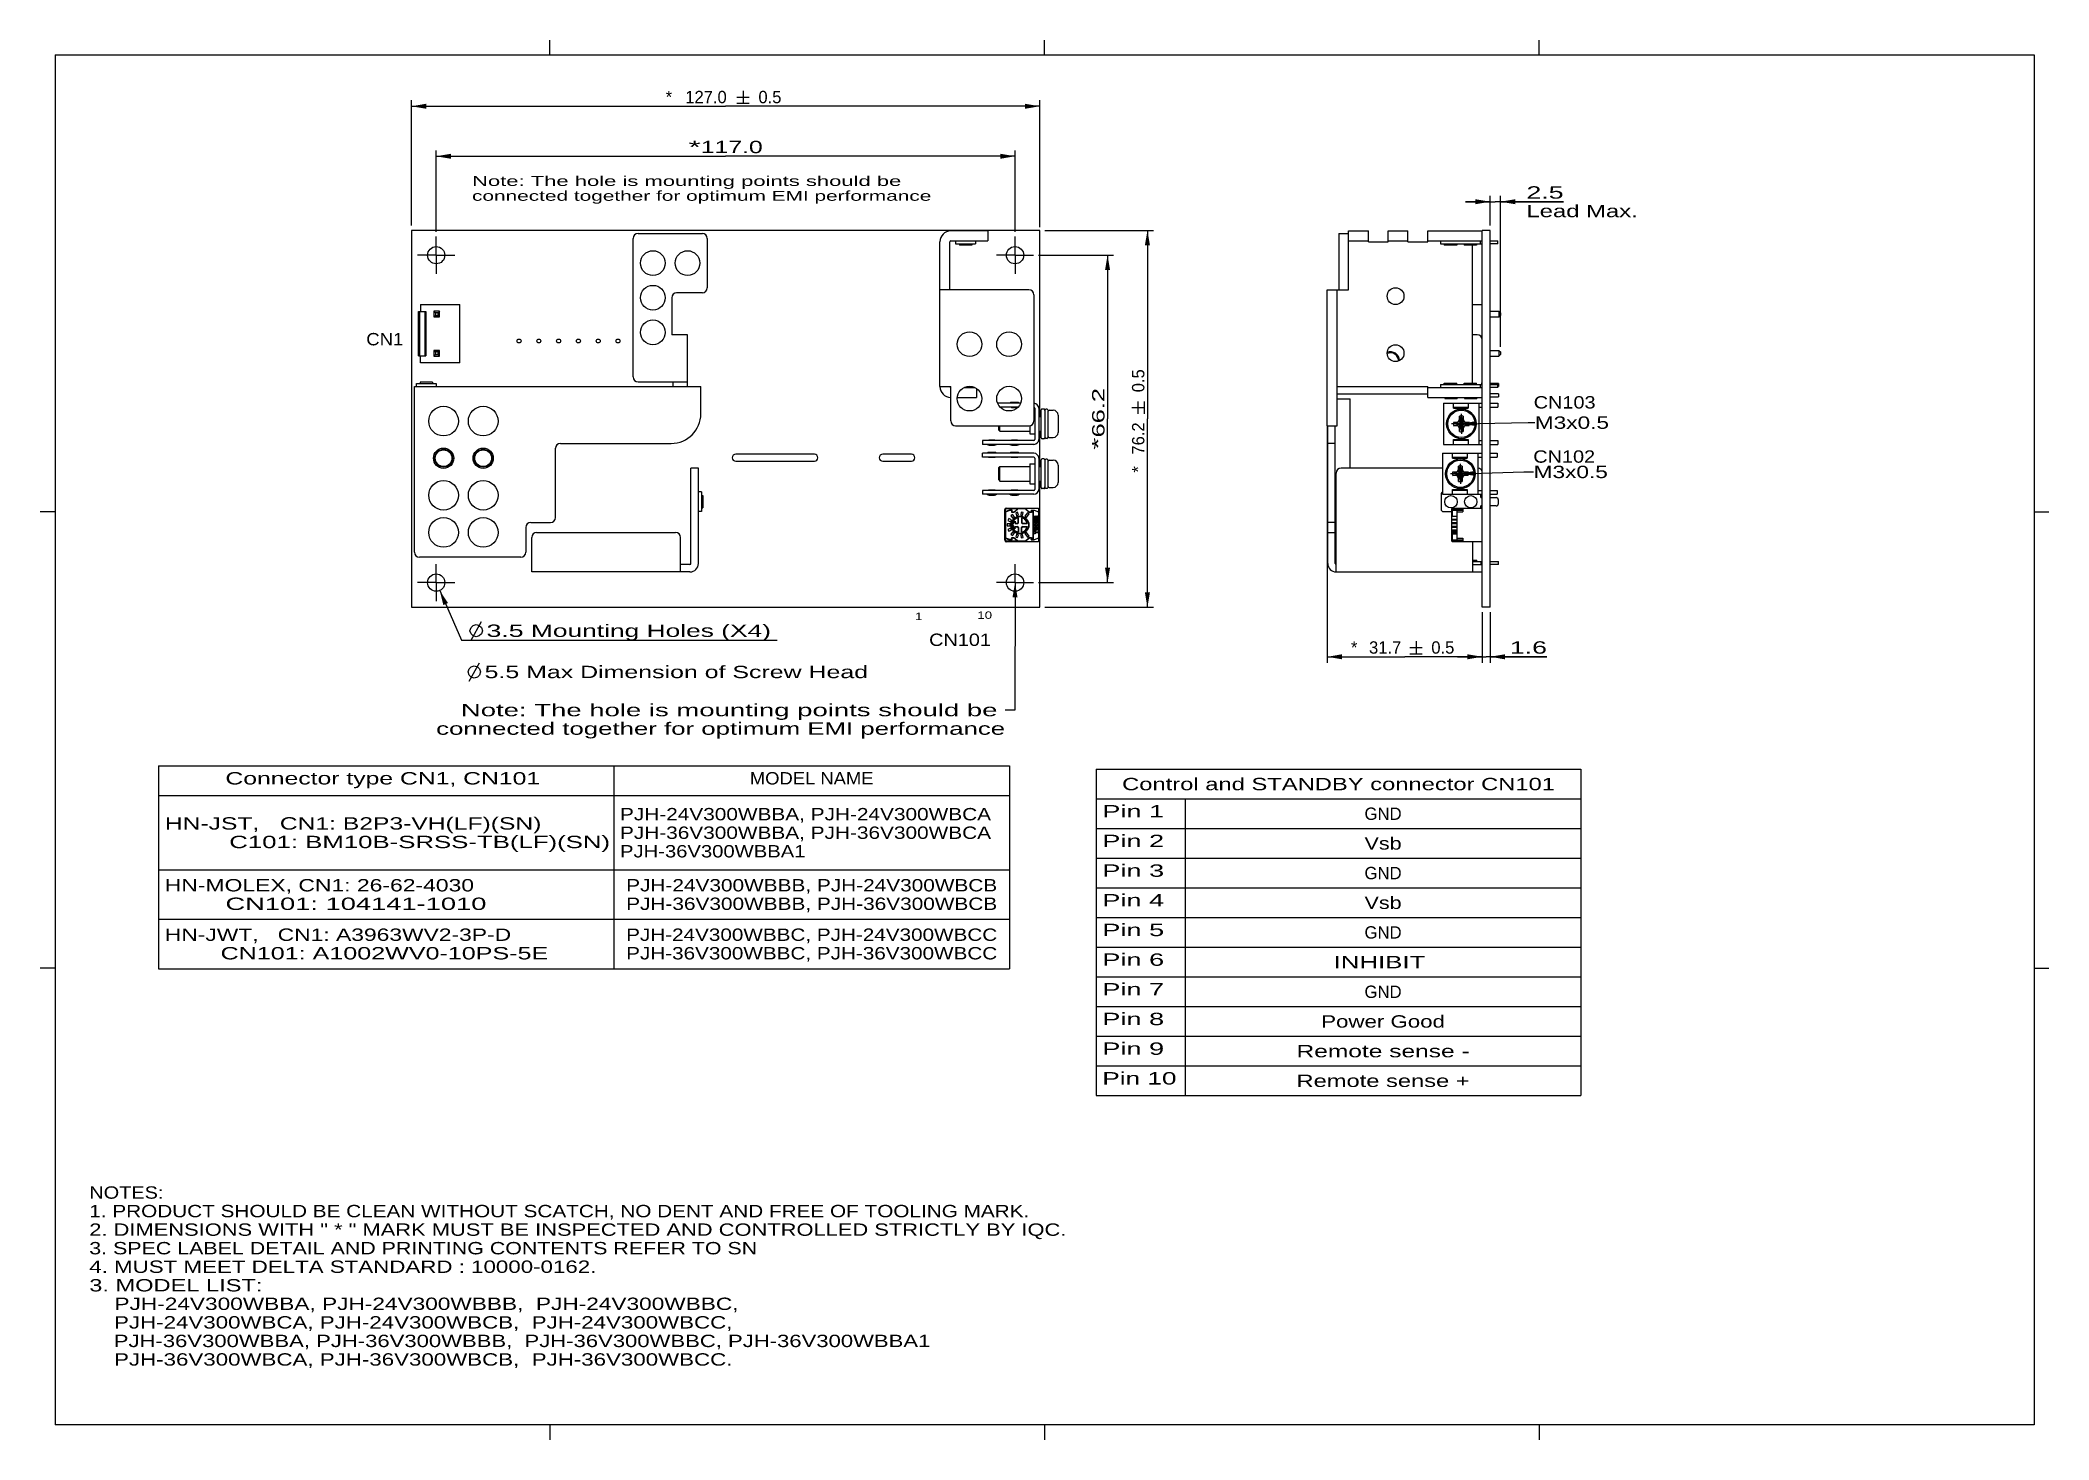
# Model space of a CAD drawing. Header units: millimetres. Extents: x 6 to 412, y 7 to 290.
import ezdxf
from ezdxf.enums import TextEntityAlignment as Align

# ---------------------------------------------------------------- set-up
doc = ezdxf.new("R2010")
doc.units = ezdxf.units.MM
doc.header["$LTSCALE"] = 23.1
doc.linetypes.add('CENTER', pattern=[0.6, 0.375, -0.075, 0.075, -0.075])
doc.layers.get('0').update_dxf_attribs({"linetype": 'CONTINUOUS'})
doc.layers.add('02___PRT_ALL_AXES', color=7, linetype='CONTINUOUS')
doc.layers.add('DEFAULT_1', color=7, linetype='CENTER')
doc.dimstyles.new('DIMSTYLE_1', dxfattribs={"dimtxt": 2.5, "dimasz": 3, "dimexe": 0.18, "dimexo": 0.0625, "dimgap": 0.09, "dimtad": 1, "dimdec": 1, "dimzin": 0, "dimdsep": 46, "dimtxsty": 'STANDARD', "dimblk": '_FILLED', "dimblk1": '_FILLED', "dimblk2": '_FILLED', "dimcen": 0.09, "dimadec": 0, "dimazin": 0, "dimtp": 0.1, "dimtm": 0.1, "dimtfac": 1, "dimtdec": 1, "dimtofl": 0, "dimtmove": 0, "dimatfit": 3, "dimldrblk": '_FILLED', "dimfxl": 1, "dimtolj": 1, "dimtzin": 0, "dimarcsym": 0})
doc.dimstyles.new('DIMSTYLE_2', dxfattribs={"dimtxt": 2.5, "dimasz": 3, "dimexe": 0.18, "dimexo": 0.0625, "dimgap": 0.09, "dimtad": 1, "dimdec": 1, "dimzin": 0, "dimdsep": 46, "dimtxsty": 'STANDARD', "dimblk": '_FILLED', "dimblk1": '_FILLED', "dimblk2": '_FILLED', "dimcen": 0.09, "dimadec": 0, "dimazin": 0, "dimtol": 1, "dimtp": 0.5, "dimtm": 0.5, "dimtfac": 1, "dimtdec": 1, "dimtofl": 0, "dimtmove": 0, "dimatfit": 3, "dimldrblk": '_FILLED', "dimfxl": 1, "dimtolj": 1, "dimtzin": 0, "dimarcsym": 0})
doc.dimstyles.new('DIMSTYLE_3', dxfattribs={"dimtxt": 2.5, "dimasz": 3, "dimexe": 0.18, "dimexo": 0.0625, "dimgap": 0.09, "dimtad": 1, "dimtih": 1, "dimtoh": 1, "dimdec": 1, "dimzin": 0, "dimdsep": 46, "dimtxsty": 'STANDARD', "dimblk": '_FILLED', "dimblk1": '_FILLED', "dimblk2": '_FILLED', "dimcen": 0.09, "dimadec": 0, "dimazin": 0, "dimtp": 0.1, "dimtm": 0.1, "dimtfac": 1, "dimtdec": 1, "dimtofl": 0, "dimtmove": 0, "dimatfit": 3, "dimldrblk": '_FILLED', "dimfxl": 1, "dimtolj": 1, "dimtzin": 0, "dimarcsym": 0})
doc.dimstyles.get("Standard").update_dxf_attribs({"dimtxt": 2.5, "dimasz": 3, "dimexe": 0.18, "dimexo": 0.0625, "dimgap": 0.09, "dimtad": 1, "dimdec": 1, "dimzin": 0, "dimdsep": 46, "dimtxsty": 'STANDARD', "dimblk": '_FILLED', "dimblk1": '_FILLED', "dimblk2": '_FILLED', "dimcen": 0.09, "dimadec": 0, "dimazin": 0, "dimtol": 1, "dimtp": 0.1, "dimtm": 0.1, "dimtfac": 1, "dimtdec": 1, "dimtofl": 0, "dimtmove": 0, "dimatfit": 3, "dimldrblk": '_FILLED', "dimfxl": 1, "dimtolj": 1, "dimtzin": 0, "dimarcsym": 0})

msp = doc.modelspace()

# ---------------------------------------------------------------- texts
at = {"color": 2, "linetype": 'Continuous'}
for s, height, width, p, p2 in [('Note: The hole is mounting points should be ', 2, 1.090909, (93.01, 260.54), (181.01, 260.54)), ('connected together for optimum EMI performance ', 2, 1.021739, (93.01, 257.54), (187.01, 257.54)), ('CN1', 2.5, 1.285714, (71.63, 228.31), (79.13, 228.31)), ('CN103', 2.5, 1.2, (307.6, 215.54), (320.1, 215.54)), ('M3x0.5', 2.5, 1.241379, (307.82, 211.43), (322.82, 211.43)), ('CN102', 2.5, 1.2, (307.51, 204.58), (320.01, 204.58)), ('M3x0.5', 2.5, 1.241379, (307.58, 201.47), (322.58, 201.47)), ('1', 1.5, 3, (182.54, 172.76), (184.04, 172.76)), ('10', 1.5, 1.714286, (195.13, 173.01), (198.13, 173.01)), ('CN101', 2.5, 1.304348, (185.39, 167.53), (197.89, 167.53)), ('5.5 Max Dimension of Screw Head', 2.5, 1.081395, (95.55, 161.02), (173.05, 161.02)), ('Note: The hole is mounting points should be ', 2.5, 1.090909, (90.75, 153.32), (200.75, 153.32)), ('connected together for optimum EMI performance', 2.5, 1.029851, (85.75, 149.57), (200.75, 149.57)), ('Connector type CN1, CN101 ', 2.5, 1.068493, (43.16, 139.52), (108.16, 139.52)), ('MODEL NAME', 2.5, 1.034483, (149.16, 139.52), (174.16, 139.52)), ('Control and STANDBY connector CN101', 2.5, 1.05, (224.4, 138.36), (311.9, 138.36)), ('PJH-24V300WBBA, PJH-24V300WBCA', 2.5, 1.005587, (122.91, 132.27), (197.91, 132.27)), ('Pin 1', 2.5, 1.363636, (220.4, 132.86), (232.9, 132.86)), ('GND', 2.5, 1.125, (273.4, 132.36), (280.9, 132.36)), ('HN-JST,   CN1: B2P3-VH(LF)(SN) ', 2.5, 1.087719, (30.91, 130.4), (108.41, 130.4)), ('PJH-36V300WBBA, PJH-36V300WBCA', 2.5, 1.005587, (122.91, 128.52), (197.91, 128.52)), ('         C101: BM10B-SRSS-TB(LF)(SN)', 2.5, 1.113402, (30.91, 126.65), (120.91, 126.65)), ('PJH-36V300WBBA1', 2.5, 1.022727, (122.91, 124.77), (160.41, 124.77)), ('Pin 2', 2.5, 1.25, (220.4, 126.86), (232.9, 126.86)), ('Pin 3', 2.5, 1.25, (220.4, 120.86), (232.9, 120.86)), ('GND', 2.5, 1.125, (273.4, 120.36), (280.9, 120.36)), ('HN-MOLEX, CN1: 26-62-4030', 2.5, 1.094891, (30.91, 117.9), (93.41, 117.9)), ('PJH-24V300WBBB, PJH-24V300WBCB', 2.5, 1.005587, (124.16, 117.9), (199.16, 117.9)), ('        CN101: 104141-1010', 2.5, 1.181818, (30.91, 114.15), (95.91, 114.15)), ('PJH-36V300WBBB, PJH-36V300WBCB', 2.5, 1.005587, (124.16, 114.15), (199.16, 114.15)), ('Pin 4', 2.5, 1.25, (220.4, 114.86), (232.9, 114.86)), ('HN-JWT,   CN1: A3963WV2-3P-D', 2.5, 1.030675, (30.91, 107.9), (100.91, 107.9)), ('PJH-24V300WBBC, PJH-24V300WBCC', 2.5, 1.005587, (124.16, 107.9), (199.16, 107.9)), ('Pin 5', 2.5, 1.25, (220.4, 108.86), (232.9, 108.86)), ('GND', 2.5, 1.125, (273.4, 108.36), (280.9, 108.36)), ('        CN101: A1002WV0-10PS-5E', 2.5, 1.087719, (30.91, 104.15), (108.41, 104.15)), ('PJH-36V300WBBC, PJH-36V300WBCC', 2.5, 1.005587, (124.16, 104.15), (199.16, 104.15)), ('Pin 6', 2.5, 1.25, (220.4, 102.86), (232.9, 102.86)), ('INHIBIT ', 2.5, 1.142857, (267.15, 102.36), (287.15, 102.36)), ('Pin 7', 2.5, 1.25, (220.4, 96.86), (232.9, 96.86)), ('GND', 2.5, 1.125, (273.4, 96.36), (280.9, 96.36)), ('Pin 8', 2.5, 1.25, (220.4, 90.86), (232.9, 90.86)), ('Power Good', 2.5, 1.034483, (264.65, 90.36), (289.65, 90.36)), ('Pin 9', 2.5, 1.25, (220.4, 84.86), (232.9, 84.86)), ('Remote sense -', 2.5, 1.02439, (259.65, 84.36), (294.65, 84.36)), ('Pin 10', 2.5, 1.333333, (220.4, 78.86), (235.4, 78.86)), ('Remote sense +', 2.5, 1.02439, (259.65, 78.36), (294.65, 78.36)), ('NOTES:', 2.5, 1.2, (15.64, 55.77), (30.64, 55.77)), ('1. PRODUCT SHOULD BE CLEAN WITHOUT SCATCH, NO DENT AND FREE OF TOOLING MARK.', 2.5, 1.038724, (15.64, 52.02), (205.64, 52.02)), ('2. DIMENSIONS WITH " * " MARK MUST BE INSPECTED AND CONTROLLED STRICTLY BY IQC.', 2.5, 1.053333, (15.64, 48.27), (213.14, 48.27)), ('3. SPEC LABEL DETAIL AND PRINTING CONTENTS REFER TO SN', 2.5, 1.038462, (15.64, 44.52), (150.64, 44.52)), ('4. MUST MEET DELTA STANDARD : 10000-0162.', 2.5, 1.103139, (15.64, 40.77), (118.14, 40.77)), ('3. MODEL LIST:', 2.5, 1.166667, (15.64, 37.02), (50.64, 37.02)), ('    PJH-24V300WBBA, PJH-24V300WBBB,  PJH-24V300WBBC, ', 2.5, 1.009524, (15.64, 33.27), (148.14, 33.27)), ('    PJH-24V300WBCA, PJH-24V300WBCB,  PJH-24V300WBCC,', 2.5, 1.016287, (15.64, 29.52), (145.64, 29.52)), ('    PJH-36V300WBBA, PJH-36V300WBBB,  PJH-36V300WBBC, PJH-36V300WBBA1', 2.5, 1.012407, (15.64, 25.77), (185.64, 25.77)), ('    PJH-36V300WBCA, PJH-36V300WBCB,  PJH-36V300WBCC.', 2.5, 1.019608, (15.64, 22.02), (145.64, 22.02))]:
    msp.add_text(s, height=height, dxfattribs=dict(at, width=width)).set_placement(p, p2, align=Align.FIT)
for p, p2 in [((273.4, 126.36), (280.9, 126.36)), ((273.4, 114.36), (280.9, 114.36))]:
    msp.add_text('Vsb', height=2.5, dxfattribs=at).set_placement(p, p2, align=Align.FIT)

# ---------------------------------------------------------------- blocks, each defined once
blk = doc.blocks.new('_FILLED')
at = {"color": 0, "linetype": 'ByBlock'}
blk.add_solid([(0, 0), (-1, 0.17), (-1, -0.17)], dxfattribs=at)
blk = doc.blocks.new('*D1')
at = {"color": 2, "linetype": 'Continuous', "transparency": 16777216}
for p, q in [((85.76, 251.29), (85.76, 267.74)), ((85.76, 266.54), (144.26, 266.54)), ((202.76, 266.54), (144.26, 266.54)), ((202.76, 251.29), (202.76, 267.74))]:
    blk.add_line(p, q, dxfattribs=at)
at = {"color": 2, "linetype": 'Continuous', "transparency": 16777216, "xscale": 3, "yscale": 3, "zscale": 3, "rotation": 180}
blk.add_blockref('_FILLED', (85.76, 266.54), dxfattribs=at)
at = {"color": 2, "linetype": 'Continuous', "transparency": 16777216, "xscale": 3, "yscale": 3, "zscale": 3}
blk.add_blockref('_FILLED', (202.76, 266.54), dxfattribs=at)
at = {"color": 2, "linetype": 'Continuous', "transparency": 16777216}
for s, width, p, p2 in [('*', 1.5, (136.76, 267.17), (139.26, 267.17)), ('117.0', 1.578947, (139.26, 267.17), (151.76, 267.17))]:
    blk.add_text(s, height=2.5, dxfattribs=dict(at, width=width)).set_placement(p, p2, align=Align.FIT)
blk = doc.blocks.new('*D2')
at = {"color": 2, "linetype": 'Continuous', "transparency": 16777216}
for p, q in [((207.51, 246.54), (222.66, 246.54)), ((221.46, 246.54), (221.46, 213.44)), ((221.46, 180.34), (221.46, 213.44)), ((207.51, 180.34), (222.66, 180.34))]:
    blk.add_line(p, q, dxfattribs=at)
at = {"color": 2, "linetype": 'Continuous', "transparency": 16777216, "xscale": 3, "yscale": 3, "zscale": 3}
for p, rotation in [((221.46, 246.54), 90), ((221.46, 180.34), 270)]:
    blk.add_blockref('_FILLED', p, dxfattribs=dict(at, rotation=rotation))
at = {"color": 2, "linetype": 'Continuous', "transparency": 16777216}
for s, width, p, p2 in [('66.2', 1.333333, (220.84, 209.69), (220.84, 219.69)), ('*', 1.5, (220.84, 207.19), (220.84, 209.69))]:
    blk.add_text(s, height=2.5, rotation=90, dxfattribs=dict(at, width=width)).set_placement(p, p2, align=Align.FIT)
blk = doc.blocks.new('*D3')
at = {"color": 2, "linetype": 'Continuous', "transparency": 16777216}
for p, q in [((80.76, 252.54), (80.76, 277.85)), ((80.76, 276.65), (144.26, 276.65)), ((207.76, 276.65), (144.26, 276.65)), ((207.76, 252.22), (207.76, 277.85))]:
    blk.add_line(p, q, dxfattribs=at)
at = {"color": 2, "linetype": 'Continuous', "transparency": 16777216, "xscale": 3, "yscale": 3, "zscale": 3, "rotation": 180}
blk.add_blockref('_FILLED', (80.76, 276.65), dxfattribs=at)
at = {"color": 2, "linetype": 'Continuous', "transparency": 16777216, "xscale": 3, "yscale": 3, "zscale": 3}
blk.add_blockref('_FILLED', (207.76, 276.65), dxfattribs=at)
at = {"color": 2, "linetype": 'Continuous', "transparency": 16777216}
for s, p in [('*', (132.8, 277.27)), ('127.0', (140.3, 277.27)), ('0.5', (153.22, 277.27))]:
    blk.add_text(s, height=2.5, dxfattribs=at).set_placement(p, align=Align.CENTER)
blk = doc.blocks.new('*D4')
at = {"color": 2, "linetype": 'Continuous', "transparency": 16777216}
for p, q in [((86.47, 178.74), (90.89, 168.73)), ((90.89, 168.73), (91.34, 168.73)), ((91.34, 168.73), (154.68, 168.73))]:
    blk.add_line(p, q, dxfattribs=at)
at = {"color": 2, "linetype": 'Continuous', "transparency": 16777216, "xscale": 3, "yscale": 3, "zscale": 3, "rotation": 113.8560162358}
blk.add_blockref('_FILLED', (86.47, 178.74), dxfattribs=at)
at = {"color": 2, "linetype": 'Continuous', "transparency": 16777216}
for s, width, p, p2 in [('3.5', 1.5, (95.93, 169.36), (103.43, 169.36)), (' Mounting Holes (X4)', 1.121495, (103.43, 169.36), (153.43, 169.36))]:
    blk.add_text(s, height=2.5, dxfattribs=dict(at, width=width)).set_placement(p, p2, align=Align.FIT)
blk = doc.blocks.new('*D5')
at = {"color": 2, "linetype": 'Continuous', "transparency": 16777216}
for p, q in [((208.76, 251.54), (230.72, 251.54)), ((229.52, 251.54), (229.52, 213.44)), ((229.52, 175.34), (229.52, 213.44)), ((208.76, 175.34), (230.72, 175.34))]:
    blk.add_line(p, q, dxfattribs=at)
at = {"color": 2, "linetype": 'Continuous', "transparency": 16777216, "xscale": 3, "yscale": 3, "zscale": 3}
for p, rotation in [((229.52, 251.54), 90), ((229.52, 175.34), 270)]:
    blk.add_blockref('_FILLED', p, dxfattribs=dict(at, rotation=rotation))
at = {"color": 2, "linetype": 'Continuous', "transparency": 16777216}
for s, p in [('0.5', (228.9, 221.15)), ('76.2', (228.9, 209.48)), ('*', (228.9, 203.23))]:
    blk.add_text(s, height=2.5, rotation=90, dxfattribs=at).set_placement(p, align=Align.CENTER)
blk = doc.blocks.new('*D6')
at = {"color": 2, "linetype": 'Continuous', "transparency": 16777216}
for p, q in [((298.78, 257.35), (293.78, 257.35)), ((293.78, 257.35), (299.83, 257.35)), ((298.78, 252.54), (298.78, 258.55)), ((313.63, 257.35), (299.83, 257.35)), ((300.88, 227.99), (300.88, 258.55)), ((300.88, 257.35), (313.63, 257.35))]:
    blk.add_line(p, q, dxfattribs=at)
at = {"color": 2, "linetype": 'Continuous', "transparency": 16777216, "xscale": 3, "yscale": 3, "zscale": 3}
blk.add_blockref('_FILLED', (298.78, 257.35), dxfattribs=at)
at = {"color": 2, "linetype": 'Continuous', "transparency": 16777216, "xscale": 3, "yscale": 3, "zscale": 3, "rotation": 180}
blk.add_blockref('_FILLED', (300.88, 257.35), dxfattribs=at)
at = {"color": 2, "linetype": 'Continuous', "transparency": 16777216}
for s, width, p, p2 in [('2.5', 1.5, (306.13, 257.97), (313.63, 257.97)), ('Lead Max.', 1.125, (306.13, 254.22), (328.63, 254.22))]:
    blk.add_text(s, height=2.5, dxfattribs=dict(at, width=width)).set_placement(p, p2, align=Align.FIT)
blk = doc.blocks.new('*D7')
at = {"color": 2, "linetype": 'Continuous', "transparency": 16777216}
for p, q in [((265.88, 212.04), (265.88, 164.14)), ((297.18, 174.34), (297.18, 164.14)), ((265.88, 165.34), (281.53, 165.34)), ((297.18, 165.34), (281.53, 165.34))]:
    blk.add_line(p, q, dxfattribs=at)
at = {"color": 2, "linetype": 'Continuous', "transparency": 16777216, "xscale": 3, "yscale": 3, "zscale": 3, "rotation": 180}
blk.add_blockref('_FILLED', (265.88, 165.34), dxfattribs=at)
at = {"color": 2, "linetype": 'Continuous', "transparency": 16777216, "xscale": 3, "yscale": 3, "zscale": 3}
blk.add_blockref('_FILLED', (297.18, 165.34), dxfattribs=at)
at = {"color": 2, "linetype": 'Continuous', "transparency": 16777216}
for s, p in [('*', (271.32, 165.97)), ('31.7', (277.57, 165.97)), ('0.5', (289.23, 165.97))]:
    blk.add_text(s, height=2.5, dxfattribs=at).set_placement(p, align=Align.CENTER)
blk = doc.blocks.new('*D8')
at = {"color": 2, "linetype": 'Continuous', "transparency": 16777216}
for p, q in [((297.18, 174.34), (297.18, 164.14)), ((298.78, 174.34), (298.78, 164.14)), ((297.18, 165.34), (292.18, 165.34)), ((292.18, 165.34), (297.98, 165.34)), ((310.28, 165.34), (297.98, 165.34)), ((298.78, 165.34), (310.28, 165.34))]:
    blk.add_line(p, q, dxfattribs=at)
at = {"color": 2, "linetype": 'Continuous', "transparency": 16777216, "xscale": 3, "yscale": 3, "zscale": 3}
blk.add_blockref('_FILLED', (297.18, 165.34), dxfattribs=at)
at = {"color": 2, "linetype": 'Continuous', "transparency": 16777216, "xscale": 3, "yscale": 3, "zscale": 3, "rotation": 180}
blk.add_blockref('_FILLED', (298.78, 165.34), dxfattribs=at)
at = {"color": 2, "linetype": 'Continuous', "transparency": 16777216, "width": 1.8}
blk.add_text('1.6', height=2.5, dxfattribs=at).set_placement((302.78, 165.97), (310.28, 165.97), align=Align.FIT)
blk = doc.blocks.new('SYMBOL_3_BL1', base_point=(208.72, 148.52))
at = {"color": 2, "linetype": 'Continuous'}
for p, q in [((108.72, 287.02), (108.72, 290.02)), ((208.72, 287.02), (208.72, 290.02)), ((308.72, 287.02), (308.72, 290.02)), ((8.72, 194.68), (5.72, 194.68)), ((408.72, 194.68), (411.72, 194.68)), ((408.72, 194.68), (411.72, 194.68)), ((8.72, 102.35), (5.72, 102.35)), ((408.72, 102.35), (411.72, 102.35)), ((408.72, 102.35), (411.72, 102.35)), ((108.72, 10.02), (108.72, 7.02)), ((208.72, 10.02), (208.72, 7.02)), ((308.72, 10.02), (308.72, 7.02))]:
    blk.add_line(p, q, dxfattribs=at)
at = {"color": 3, "linetype": 'Continuous'}
for p, q in [((8.72, 287.02), (408.72, 287.02)), ((8.72, 287.02), (8.72, 10.02)), ((408.72, 287.02), (408.72, 10.02)), ((408.72, 10.02), (8.72, 10.02))]:
    blk.add_line(p, q, dxfattribs=at)

# ---------------------------------------------------------------- dimensions: what is measured, and where the dimension line sits
at = {"color": 2, "linetype": 'Continuous'}
for base, p1, p2, text, dimstyle, picture, middle in [((207.76, 276.65), (80.76, 252.54), (207.76, 252.22), '*<>', 'DIMSTYLE_2', '*D3', (140.51, 278.52)), ((202.76, 266.54), (85.76, 251.29), (202.76, 251.29), '*<>', 'DIMSTYLE_1', '*D1', (139.26, 268.42)), ((300.88, 257.35), (298.78, 252.54), (300.88, 227.99), '<>\\PLead Max.', 'DIMSTYLE_1', '*D6', (317.38, 257.35)), ((297.18, 165.34), (265.88, 212.04), (297.18, 174.34), '*<>', 'DIMSTYLE_2', '*D7', (278.4, 167.22))]:
    dim = msp.add_linear_dim(base=base, p1=p1, p2=p2, text=text, dimstyle=dimstyle, dxfattribs=at)
    dim.commit()
    dim.dimension.update_dxf_attribs({"geometry": picture, "text_midpoint": middle, "dimtype": 160})
for base, p1, p2, angle, dimstyle, picture, middle in [((229.52, 251.54), (208.76, 175.34), (208.76, 251.54), 90, 'DIMSTYLE_2', '*D5', (229.05, 210.78)), ((221.46, 180.34), (207.51, 246.54), (207.51, 180.34), 270, 'DIMSTYLE_1', '*D2', (220.99, 210.22))]:
    dim = msp.add_linear_dim(base=base, p1=p1, p2=p2, angle=angle, text='*<>', dimstyle=dimstyle, dxfattribs=at)
    dim.commit()
    dim.dimension.update_dxf_attribs({"geometry": picture, "text_midpoint": middle, "dimtype": 160})
dim = msp.add_diameter_dim_2p(p1=(86.47, 178.74), p2=(85.05, 181.94), text='<> Mounting Holes (X4)', dimstyle='DIMSTYLE_3', dxfattribs=at)
dim.commit()
dim.dimension.update_dxf_attribs({"geometry": '*D4', "text_midpoint": (124.68, 170.61), "dimtype": 163})
dim = msp.add_linear_dim(base=(298.78, 165.34), p1=(297.18, 174.34), p2=(298.78, 174.34), dimstyle='DIMSTYLE_1', dxfattribs=at)
dim.commit()
dim.dimension.update_dxf_attribs({"geometry": '*D8', "text_midpoint": (306.53, 167.22), "dimtype": 160})

# ---------------------------------------------------------------- linework, layer by layer
at = {"color": 2, "linetype": 'Continuous'}
for p, q in [((146.55, 278.52), (149.05, 278.52)), ((146.55, 277.27), (149.05, 277.27)), ((147.8, 279.77), (147.8, 277.27)), ((226.4, 215.73), (228.9, 215.73)), ((227.65, 214.48), (227.65, 216.98)), ((228.9, 214.48), (228.9, 216.98)), ((92.8, 168.73), (94.89, 172.48)), ((282.57, 167.22), (285.07, 167.22)), ((283.82, 168.47), (283.82, 165.97)), ((92.42, 160.4), (94.51, 164.15)), ((282.57, 165.97), (285.07, 165.97)), ((29.66, 143.27), (201.66, 143.27)), ((29.66, 143.27), (29.66, 102.27)), ((121.66, 143.27), (121.66, 102.27)), ((201.66, 143.27), (201.66, 102.27)), ((219.15, 142.61), (317.15, 142.61)), ((219.15, 142.61), (219.15, 76.61)), ((317.15, 142.61), (317.15, 76.61)), ((29.66, 137.27), (201.66, 137.27)), ((219.15, 136.61), (317.15, 136.61)), ((237.15, 136.61), (237.15, 76.61)), ((219.15, 130.61), (317.15, 130.61)), ((29.66, 122.27), (201.66, 122.27)), ((219.15, 124.61), (317.15, 124.61)), ((219.15, 118.61), (317.15, 118.61)), ((29.66, 112.27), (201.66, 112.27)), ((219.15, 112.61), (317.15, 112.61)), ((219.15, 106.61), (317.15, 106.61)), ((29.66, 102.27), (201.66, 102.27)), ((219.15, 100.61), (317.15, 100.61)), ((219.15, 94.61), (317.15, 94.61)), ((219.15, 88.61), (317.15, 88.61)), ((219.15, 82.61), (317.15, 82.61)), ((219.15, 76.61), (317.15, 76.61))]:
    msp.add_line(p, q, dxfattribs=at)
at = {"color": 7, "linetype": 'Continuous'}
for p, q in [((80.76, 251.54), (80.76, 175.34)), ((207.76, 251.54), (80.76, 251.54)), ((125.56, 221.94), (125.56, 249.94)), ((126.56, 250.94), (139.56, 250.94)), ((140.56, 249.94), (140.56, 239.94)), ((187.56, 219.99), (187.56, 249.24)), ((189.56, 239.54), (189.56, 249.24)), ((197.26, 251.44), (189.76, 251.44)), ((189.76, 249.44), (197.26, 249.44)), ((190.76, 249.44), (190.76, 248.84)), ((190.76, 248.84), (194.76, 248.84)), ((191.51, 248.84), (191.51, 248.54)), ((194.01, 248.54), (191.51, 248.54)), ((194.01, 248.84), (194.01, 248.54)), ((194.76, 249.44), (194.76, 248.84)), ((197.26, 251.44), (197.26, 249.44)), ((207.76, 213.94), (207.76, 251.54)), ((268.18, 250.94), (268.18, 239.54)), ((268.18, 250.94), (270.18, 250.94)), ((270.18, 239.54), (270.18, 251.44)), ((270.18, 251.44), (274.18, 251.44)), ((270.18, 249.44), (274.18, 249.44)), ((274.18, 249.24), (274.18, 251.44)), ((274.18, 249.24), (278.18, 249.24)), ((278.18, 249.24), (278.18, 251.44)), ((278.18, 251.44), (282.18, 251.44)), ((278.18, 249.44), (282.18, 249.44)), ((282.18, 249.24), (282.18, 251.44)), ((282.18, 249.24), (286.18, 249.24)), ((286.18, 249.24), (286.18, 251.44)), ((286.18, 251.44), (297.18, 251.44)), ((286.18, 249.44), (297.18, 249.44)), ((288.78, 249.44), (288.78, 248.84)), ((288.78, 248.84), (297.18, 248.84)), ((289.53, 248.84), (289.53, 248.54)), ((292.03, 248.54), (289.53, 248.54)), ((292.03, 248.84), (292.03, 248.54)), ((293.53, 248.84), (293.53, 248.54)), ((296.03, 248.54), (293.53, 248.54)), ((295.18, 248.54), (295.18, 220.69)), ((296.03, 248.84), (296.03, 248.54)), ((296.78, 249.44), (296.78, 248.84)), ((297.18, 175.34), (297.18, 251.54)), ((298.78, 251.54), (297.18, 251.54)), ((298.78, 175.34), (298.78, 251.54)), ((298.78, 249.44), (300.38, 249.44)), ((300.38, 248.84), (298.78, 248.84)), ((300.38, 248.84), (300.38, 249.44)), ((205.56, 239.54), (187.56, 239.54)), ((265.88, 212.04), (265.88, 239.54)), ((265.88, 239.54), (270.18, 239.54)), ((267.88, 212.04), (267.88, 239.54)), ((82.56, 236.59), (82.56, 235.18)), ((82.56, 236.59), (90.56, 236.59)), ((90.56, 224.77), (90.56, 236.59)), ((133.36, 237.94), (133.36, 230.44)), ((139.56, 238.94), (134.36, 238.94)), ((206.56, 238.54), (206.56, 213.04)), ((295.18, 236.59), (297.18, 236.59)), ((82.16, 226.18), (82.16, 235.18)), ((82.16, 235.18), (83.66, 235.18)), ((82.46, 226.18), (82.46, 235.18)), ((83.48, 235.18), (83.48, 226.18)), ((83.66, 235.18), (83.66, 226.18)), ((85.29, 235.21), (85.29, 234.07)), ((85.29, 235.21), (85.59, 234.91)), ((86.43, 235.21), (85.29, 235.21)), ((85.29, 234.07), (85.59, 234.37)), ((85.29, 234.07), (86.43, 234.07)), ((85.59, 234.91), (85.59, 234.37)), ((86.13, 234.91), (85.59, 234.91)), ((85.59, 234.37), (86.13, 234.37)), ((86.43, 235.21), (86.13, 234.91)), ((86.13, 234.37), (86.13, 234.91)), ((86.43, 234.07), (86.13, 234.37)), ((86.43, 234.07), (86.43, 235.21)), ((298.78, 235.21), (300.58, 235.21)), ((298.78, 234.07), (300.58, 234.07)), ((300.58, 235.21), (300.58, 234.07)), ((300.58, 235.21), (300.88, 234.91)), ((300.58, 234.07), (300.88, 234.37)), ((300.88, 234.91), (300.88, 234.37)), ((136.56, 230.44), (133.36, 230.44)), ((136.56, 219.99), (136.56, 230.44)), ((296.18, 230.44), (295.18, 230.44)), ((82.16, 226.18), (83.66, 226.18)), ((82.56, 224.77), (82.56, 226.18)), ((90.56, 224.77), (82.56, 224.77)), ((85.29, 227.29), (85.29, 226.15)), ((85.29, 227.29), (85.59, 226.99)), ((86.43, 227.29), (85.29, 227.29)), ((85.29, 226.15), (85.59, 226.45)), ((85.29, 226.15), (86.43, 226.15)), ((85.59, 226.99), (85.59, 226.45)), ((86.13, 226.99), (85.59, 226.99)), ((85.59, 226.45), (86.13, 226.45)), ((86.43, 227.29), (86.13, 226.99)), ((86.13, 226.45), (86.13, 226.99)), ((86.43, 226.15), (86.13, 226.45)), ((86.43, 226.15), (86.43, 227.29)), ((298.78, 227.29), (300.58, 227.29)), ((298.78, 226.15), (300.58, 226.15)), ((300.58, 227.29), (300.58, 226.15)), ((300.58, 227.29), (300.88, 226.99)), ((300.58, 226.15), (300.88, 226.45)), ((300.88, 226.99), (300.88, 226.45)), ((81.36, 186.49), (81.36, 219.99)), ((81.36, 219.99), (139.26, 219.99)), ((81.76, 219.99), (81.76, 220.59)), ((81.76, 220.59), (85.76, 220.59)), ((82.51, 220.89), (82.51, 220.59)), ((85.01, 220.89), (82.51, 220.89)), ((85.01, 220.89), (85.01, 220.59)), ((85.76, 220.59), (85.76, 219.99)), ((126.56, 220.94), (136.56, 220.94)), ((133.56, 220.94), (133.56, 219.99)), ((139.26, 214.49), (139.26, 219.99)), ((187.56, 219.99), (189.76, 219.99)), ((189.76, 213.04), (189.76, 219.99)), ((192.5, 219.79), (194.62, 219.79)), ((194.56, 219.81), (194.56, 219.79)), ((194.96, 219.59), (194.96, 217.79)), ((267.88, 219.99), (286.18, 219.99)), ((286.18, 217.79), (286.18, 219.99)), ((286.18, 219.79), (297.18, 219.79)), ((288.78, 220.39), (288.78, 219.79)), ((288.78, 220.39), (297.18, 220.39)), ((289.53, 220.39), (289.53, 220.69)), ((289.53, 220.69), (292.03, 220.69)), ((292.03, 220.39), (292.03, 220.69)), ((293.53, 220.69), (296.03, 220.69)), ((293.53, 220.39), (293.53, 220.69)), ((296.03, 220.39), (296.03, 220.69)), ((296.78, 220.39), (296.78, 219.79)), ((297.18, 220.59), (297.1, 220.59)), ((300.48, 220.59), (298.78, 220.59)), ((298.78, 220.39), (300.38, 220.39)), ((300.38, 219.79), (298.78, 219.79)), ((300.38, 219.79), (300.38, 220.39)), ((300.38, 219.99), (300.48, 219.99)), ((300.48, 220.59), (300.48, 219.99)), ((191.08, 217.79), (194.96, 217.79)), ((203.87, 216.59), (199.26, 216.59)), ((203.33, 215.79), (199.79, 215.79)), ((203.21, 216.77), (202.11, 216.77)), ((202.11, 215.77), (203.21, 215.77)), ((206.76, 215.59), (206.76, 209.29)), ((207.56, 215.59), (207.56, 209.29)), ((208.06, 209.64), (208.06, 215.24)), ((208.56, 215.44), (208.26, 215.44)), ((208.76, 215.24), (208.76, 209.64)), ((208.77, 215.17), (208.8, 215.24)), ((208.8, 215.24), (208.85, 215.3)), ((208.85, 215.3), (208.91, 215.35)), ((208.91, 215.35), (208.98, 215.38)), ((209.06, 215.39), (208.98, 215.38)), ((209.16, 215.39), (209.06, 215.39)), ((209.24, 215.38), (209.16, 215.39)), ((209.24, 215.38), (209.31, 215.35)), ((209.31, 215.35), (209.37, 215.3)), ((209.37, 215.3), (209.42, 215.24)), ((209.42, 215.24), (209.45, 215.17)), ((209.66, 215.19), (210.46, 215.19)), ((267.88, 218.49), (286.18, 218.49)), ((267.88, 217.49), (270.48, 217.49)), ((270.48, 203.49), (270.48, 217.49)), ((286.18, 217.79), (297.18, 217.79)), ((289.38, 216.59), (297.18, 216.59)), ((289.38, 216.59), (289.38, 208.29)), ((289.63, 217.79), (289.63, 217.59)), ((289.63, 217.59), (292.12, 217.59)), ((291.38, 215.59), (291.38, 216.59)), ((291.38, 215.79), (294.38, 215.79)), ((291.38, 215.59), (294.38, 215.59)), ((292.13, 217.79), (292.13, 217.59)), ((292.93, 215.39), (292.93, 215.19)), ((293.03, 215.19), (293.03, 215.39)), ((293.63, 217.79), (293.63, 217.59)), ((293.63, 217.59), (296.12, 217.59)), ((294.38, 216.59), (294.38, 215.59)), ((296.13, 217.79), (296.13, 217.59)), ((296.58, 208.29), (296.58, 216.59)), ((296.58, 215.79), (297.18, 215.79)), ((300.48, 218.49), (298.78, 218.49)), ((298.78, 217.89), (300.48, 217.89)), ((298.78, 216.59), (300.38, 216.59)), ((298.78, 215.79), (300.38, 215.79)), ((300.38, 216.59), (300.38, 215.79)), ((300.48, 218.49), (300.48, 217.89)), ((190.76, 212.04), (205.56, 212.04)), ((199.46, 211.19), (199.46, 212.04)), ((199.46, 211.19), (199.71, 210.94)), ((199.71, 210.94), (199.71, 212.04)), ((205.76, 212.07), (205.76, 210.42)), ((206.56, 214.47), (206.76, 214.47)), ((207.56, 213.94), (208.06, 213.94)), ((208.77, 215.17), (208.76, 215.09)), ((209.45, 215.17), (209.46, 215.09)), ((209.46, 209.79), (209.46, 215.09)), ((211.46, 214.19), (211.46, 210.69)), ((265.88, 212.04), (267.88, 212.04)), ((265.98, 184.19), (265.98, 212.04)), ((267.48, 184.19), (267.48, 212.04)), ((291.42, 212.81), (292.16, 212.81)), ((291.42, 212.81), (292.04, 212.63)), ((291.42, 212.07), (292.04, 212.26)), ((292.16, 212.07), (291.42, 212.07)), ((292.08, 212.63), (292.04, 212.63)), ((292.04, 212.63), (292.53, 212.53)), ((292.04, 212.26), (292.53, 212.35)), ((292.04, 212.26), (292.08, 212.26)), ((292.53, 212.88), (292.08, 212.63)), ((292.16, 212.81), (292.08, 212.63)), ((292.08, 212.63), (292.55, 212.53)), ((292.08, 212.26), (292.55, 212.35)), ((292.08, 212.26), (292.53, 212)), ((292.16, 212.07), (292.08, 212.26)), ((292.16, 212.81), (292.4, 212.9)), ((292.4, 211.98), (292.16, 212.07)), ((292.4, 212.9), (292.61, 213.26)), ((292.4, 212.9), (292.53, 212.88)), ((292.4, 211.98), (292.53, 212)), ((292.61, 211.62), (292.4, 211.98)), ((292.79, 213.33), (292.53, 212.88)), ((292.53, 212.88), (292.76, 212.65)), ((292.55, 212.53), (292.53, 212.53)), ((292.53, 212.35), (292.55, 212.35)), ((292.53, 212), (292.76, 212.23)), ((292.53, 212), (292.79, 211.55)), ((292.76, 212.65), (292.55, 212.53)), ((292.55, 212.35), (292.76, 212.23)), ((292.61, 213.26), (292.61, 214)), ((292.61, 214), (292.79, 213.37)), ((292.61, 213.26), (292.79, 213.33)), ((292.61, 211.62), (292.79, 211.55)), ((292.61, 210.88), (292.61, 211.62)), ((292.61, 210.88), (292.79, 211.51)), ((292.89, 212.86), (292.76, 212.65)), ((292.76, 212.23), (292.89, 212.02)), ((292.79, 213.37), (292.79, 213.33)), ((292.79, 213.37), (292.89, 212.88)), ((292.79, 213.33), (292.89, 212.86)), ((292.79, 211.55), (292.89, 212.02)), ((292.79, 211.51), (292.89, 212)), ((292.79, 211.55), (292.79, 211.51)), ((292.89, 212.88), (292.89, 212.86)), ((292.89, 212.02), (292.89, 212)), ((293.16, 213.37), (293.06, 212.88)), ((293.16, 213.33), (293.06, 212.86)), ((293.06, 212.86), (293.06, 212.88)), ((293.19, 212.65), (293.06, 212.86)), ((293.06, 212.02), (293.19, 212.23)), ((293.06, 212), (293.06, 212.02)), ((293.16, 211.55), (293.06, 212.02)), ((293.16, 211.51), (293.06, 212)), ((293.35, 214), (293.16, 213.37)), ((293.16, 213.33), (293.16, 213.37)), ((293.35, 213.26), (293.16, 213.33)), ((293.42, 212.88), (293.16, 213.33)), ((293.16, 211.55), (293.42, 212)), ((293.35, 211.62), (293.16, 211.55)), ((293.16, 211.51), (293.16, 211.55)), ((293.35, 210.88), (293.16, 211.51)), ((293.42, 212.88), (293.19, 212.65)), ((293.4, 212.53), (293.19, 212.65)), ((293.19, 212.23), (293.4, 212.35)), ((293.42, 212), (293.19, 212.23)), ((293.35, 214), (293.35, 213.26)), ((293.35, 213.26), (293.55, 212.9)), ((293.55, 211.98), (293.35, 211.62)), ((293.35, 211.62), (293.35, 210.88)), ((293.87, 212.63), (293.4, 212.53)), ((293.42, 212.53), (293.4, 212.53)), ((293.4, 212.35), (293.42, 212.35)), ((293.87, 212.26), (293.4, 212.35)), ((293.55, 212.9), (293.42, 212.88)), ((293.87, 212.63), (293.42, 212.88)), ((293.91, 212.63), (293.42, 212.53)), ((293.91, 212.26), (293.42, 212.35)), ((293.42, 212), (293.87, 212.26)), ((293.55, 211.98), (293.42, 212)), ((293.55, 212.9), (293.79, 212.81)), ((293.79, 212.07), (293.55, 211.98)), ((293.79, 212.81), (294.53, 212.81)), ((293.79, 212.81), (293.87, 212.63)), ((293.79, 212.07), (293.87, 212.26)), ((294.53, 212.07), (293.79, 212.07)), ((293.91, 212.63), (293.87, 212.63)), ((293.87, 212.26), (293.91, 212.26)), ((294.53, 212.81), (293.91, 212.63)), ((294.53, 212.07), (293.91, 212.26)), ((109.86, 193.49), (109.86, 207.49)), ((110.86, 208.49), (133.26, 208.49)), ((206.56, 209.09), (196.16, 209.09)), ((196.16, 209.09), (196.16, 208.29)), ((206.56, 208.29), (196.16, 208.29)), ((198.61, 209.12), (197.51, 209.12)), ((197.51, 208.12), (198.61, 208.12)), ((199.71, 210.94), (205.76, 210.94)), ((203.21, 209.12), (202.11, 209.12)), ((202.11, 208.12), (203.21, 208.12)), ((205.76, 210.42), (206.76, 210.42)), ((207.56, 210.94), (208.06, 210.94)), ((207.76, 203.84), (207.76, 210.94)), ((208.56, 209.44), (208.26, 209.44)), ((209.16, 209.49), (209.06, 209.49)), ((209.66, 209.69), (210.46, 209.69)), ((267.48, 208.49), (265.98, 208.49)), ((289.38, 208.29), (297.18, 208.29)), ((291.38, 209.29), (294.38, 209.29)), ((291.38, 208.29), (291.38, 209.29)), ((294.38, 209.09), (291.38, 209.09)), ((294.38, 209.29), (294.38, 208.29)), ((296.58, 209.09), (297.18, 209.09)), ((298.78, 209.09), (300.38, 209.09)), ((298.78, 208.29), (300.38, 208.29)), ((300.38, 209.09), (300.38, 208.29)), ((138.76, 203.49), (137.26, 203.49)), ((137.26, 184.19), (137.26, 203.49)), ((138.76, 184.19), (138.76, 203.49)), ((206.56, 206.49), (196.16, 206.49)), ((196.16, 205.69), (196.16, 206.49)), ((206.56, 205.69), (196.16, 205.69)), ((198.61, 206.67), (197.51, 206.67)), ((197.51, 205.67), (198.61, 205.67)), ((199.46, 203.59), (199.71, 203.84)), ((199.46, 201.09), (199.46, 203.59)), ((199.71, 203.84), (205.76, 203.84)), ((199.71, 200.84), (199.71, 203.84)), ((203.21, 206.67), (202.11, 206.67)), ((202.11, 205.67), (203.21, 205.67)), ((205.76, 204.37), (206.76, 204.37)), ((205.76, 204.37), (205.76, 200.32)), ((206.76, 205.49), (206.76, 199.19)), ((207.56, 205.49), (207.56, 199.19)), ((207.56, 203.84), (208.06, 203.84)), ((208.06, 199.54), (208.06, 205.14)), ((208.56, 205.34), (208.26, 205.34)), ((208.76, 205.14), (208.76, 199.54)), ((209.16, 205.29), (209.06, 205.29)), ((209.46, 199.69), (209.46, 204.99)), ((209.66, 205.09), (210.46, 205.09)), ((211.46, 204.09), (211.46, 200.59)), ((289.18, 203.49), (268.68, 203.49)), ((289.18, 206.49), (297.18, 206.49)), ((289.18, 206.49), (289.18, 198.19)), ((291.18, 205.49), (291.18, 206.49)), ((291.18, 205.69), (294.18, 205.69)), ((291.18, 205.49), (294.18, 205.49)), ((292.2, 202.8), (292.41, 203.16)), ((292.59, 203.23), (292.33, 202.78)), ((292.41, 203.9), (292.59, 203.27)), ((292.41, 203.16), (292.41, 203.9)), ((292.41, 203.16), (292.59, 203.23)), ((292.59, 203.27), (292.69, 202.78)), ((292.59, 203.27), (292.59, 203.23)), ((292.59, 203.23), (292.69, 202.76)), ((292.96, 203.27), (292.86, 202.78)), ((292.96, 203.23), (292.86, 202.76)), ((293.15, 203.9), (292.96, 203.27)), ((292.96, 203.23), (292.96, 203.27)), ((293.15, 203.16), (292.96, 203.23)), ((293.22, 202.78), (292.96, 203.23)), ((293.15, 203.9), (293.15, 203.16)), ((293.15, 203.16), (293.35, 202.8)), ((294.18, 206.49), (294.18, 205.49)), ((296.38, 198.19), (296.38, 206.49)), ((296.38, 205.69), (297.18, 205.69)), ((298.78, 206.49), (300.18, 206.49)), ((298.78, 205.69), (300.18, 205.69)), ((300.18, 206.49), (300.18, 205.69)), ((206.56, 198.99), (196.16, 198.99)), ((196.16, 198.99), (196.16, 198.19)), ((198.61, 199.02), (197.51, 199.02)), ((199.46, 201.09), (199.71, 200.84)), ((199.71, 200.84), (205.76, 200.84)), ((203.21, 199.02), (202.11, 199.02)), ((205.76, 200.32), (206.76, 200.32)), ((207.56, 200.84), (208.06, 200.84)), ((207.76, 175.34), (207.76, 200.84)), ((208.56, 199.34), (208.26, 199.34)), ((209.16, 199.39), (209.06, 199.39)), ((209.66, 199.59), (210.46, 199.59)), ((267.68, 182.49), (267.68, 202.49)), ((291.18, 199.19), (294.18, 199.19)), ((291.18, 198.19), (291.18, 199.19)), ((294.18, 198.99), (291.18, 198.99)), ((291.22, 202.71), (291.96, 202.71)), ((291.22, 202.71), (291.84, 202.53)), ((291.22, 201.97), (291.84, 202.16)), ((291.96, 201.97), (291.22, 201.97)), ((291.88, 202.53), (291.84, 202.53)), ((291.84, 202.53), (292.33, 202.43)), ((291.84, 202.16), (292.33, 202.25)), ((291.84, 202.16), (291.88, 202.16)), ((292.33, 202.78), (291.88, 202.53)), ((291.96, 202.71), (291.88, 202.53)), ((291.88, 202.53), (292.35, 202.43)), ((291.88, 202.16), (292.35, 202.25)), ((291.88, 202.16), (292.33, 201.9)), ((291.96, 201.97), (291.88, 202.16)), ((291.96, 202.71), (292.2, 202.8)), ((292.2, 201.88), (291.96, 201.97)), ((292.2, 202.8), (292.33, 202.78)), ((292.2, 201.88), (292.33, 201.9)), ((292.41, 201.52), (292.2, 201.88)), ((292.33, 202.78), (292.56, 202.55)), ((292.35, 202.43), (292.33, 202.43)), ((292.33, 202.25), (292.35, 202.25)), ((292.33, 201.9), (292.56, 202.13)), ((292.33, 201.9), (292.59, 201.45)), ((292.56, 202.55), (292.35, 202.43)), ((292.35, 202.25), (292.56, 202.13)), ((292.41, 201.52), (292.59, 201.45)), ((292.41, 200.78), (292.41, 201.52)), ((292.41, 200.78), (292.59, 201.41)), ((292.69, 202.76), (292.56, 202.55)), ((292.56, 202.13), (292.69, 201.92)), ((292.59, 201.45), (292.69, 201.92)), ((292.59, 201.41), (292.69, 201.9)), ((292.59, 201.45), (292.59, 201.41)), ((292.69, 202.78), (292.69, 202.76)), ((292.69, 201.92), (292.69, 201.9)), ((292.73, 199.59), (292.73, 199.39)), ((292.83, 199.39), (292.83, 199.59)), ((292.86, 202.76), (292.86, 202.78)), ((292.99, 202.55), (292.86, 202.76)), ((292.86, 201.92), (292.99, 202.13)), ((292.96, 201.45), (292.86, 201.92)), ((292.86, 201.9), (292.86, 201.92)), ((292.96, 201.41), (292.86, 201.9)), ((292.96, 201.45), (293.22, 201.9)), ((293.15, 201.52), (292.96, 201.45)), ((292.96, 201.41), (292.96, 201.45)), ((293.15, 200.78), (292.96, 201.41)), ((293.22, 202.78), (292.99, 202.55)), ((293.2, 202.43), (292.99, 202.55)), ((292.99, 202.13), (293.2, 202.25)), ((293.22, 201.9), (292.99, 202.13)), ((293.35, 201.88), (293.15, 201.52)), ((293.15, 201.52), (293.15, 200.78)), ((293.67, 202.53), (293.2, 202.43)), ((293.22, 202.43), (293.2, 202.43)), ((293.2, 202.25), (293.22, 202.25)), ((293.67, 202.16), (293.2, 202.25)), ((293.35, 202.8), (293.22, 202.78)), ((293.67, 202.53), (293.22, 202.78)), ((293.71, 202.53), (293.22, 202.43)), ((293.71, 202.16), (293.22, 202.25)), ((293.22, 201.9), (293.67, 202.16)), ((293.35, 201.88), (293.22, 201.9)), ((293.35, 202.8), (293.59, 202.71)), ((293.59, 201.97), (293.35, 201.88)), ((293.59, 202.71), (294.33, 202.71)), ((293.59, 202.71), (293.67, 202.53)), ((293.59, 201.97), (293.67, 202.16)), ((294.33, 201.97), (293.59, 201.97)), ((293.71, 202.53), (293.67, 202.53)), ((293.67, 202.16), (293.71, 202.16)), ((294.33, 202.71), (293.71, 202.53)), ((294.33, 201.97), (293.71, 202.16)), ((294.18, 199.19), (294.18, 198.19)), ((296.38, 198.99), (297.18, 198.99)), ((298.78, 198.99), (300.18, 198.99)), ((300.18, 198.99), (300.18, 198.19)), ((139.36, 198.69), (138.76, 198.69)), ((139.36, 198.69), (139.36, 194.69)), ((139.36, 197.94), (139.66, 197.94)), ((139.36, 195.44), (139.66, 195.44)), ((139.66, 197.94), (139.66, 195.44)), ((206.56, 198.19), (196.16, 198.19)), ((197.51, 198.02), (198.61, 198.02)), ((200.71, 188.89), (200.71, 195.09)), ((201.61, 194.99), (200.71, 194.64)), ((200.81, 194.68), (200.81, 195.09)), ((201.63, 194.89), (200.81, 194.57)), ((201.01, 195.39), (207.51, 195.39)), ((201.01, 195.29), (203.11, 195.29)), ((202.21, 194.99), (201.61, 194.99)), ((201.61, 194.99), (201.63, 194.89)), ((202.11, 194.89), (201.63, 194.89)), ((202.11, 198.02), (203.21, 198.02)), ((202.21, 194.99), (202.11, 194.89)), ((202.11, 194.49), (202.11, 194.89)), ((202.21, 194.59), (202.21, 194.99)), ((203.11, 195.09), (202.51, 194.59)), ((203.21, 195.04), (202.55, 194.49)), ((203.21, 195.39), (203.11, 195.29)), ((203.11, 195.29), (203.11, 195.09)), ((203.11, 195.09), (203.21, 195.04)), ((203.16, 195.34), (203.21, 195.29)), ((203.21, 195.29), (205.01, 195.29)), ((203.21, 195.29), (203.21, 195.04)), ((205.01, 195.29), (205.11, 195.39)), ((205.01, 195.04), (205.01, 195.29)), ((205.11, 195.09), (205.01, 195.04)), ((205.67, 194.49), (205.01, 195.04)), ((205.11, 195.09), (205.11, 195.39)), ((205.71, 194.59), (205.11, 195.09)), ((206.01, 194.99), (206.61, 194.99)), ((206.01, 194.99), (206.11, 194.89)), ((206.01, 194.99), (206.01, 194.59)), ((206.41, 194.89), (206.11, 194.89)), ((206.11, 194.89), (206.11, 194.49)), ((206.51, 194.99), (206.41, 194.89)), ((206.41, 189.09), (206.41, 194.89)), ((206.51, 188.99), (206.51, 194.99)), ((206.61, 194.99), (207.51, 194.64)), ((207.51, 195.39), (207.51, 188.59)), ((288.88, 198.19), (288.88, 195.19)), ((289.18, 198.19), (297.18, 198.19)), ((291.08, 195.29), (291.18, 195.39)), ((291.08, 188.69), (291.08, 195.29)), ((291.18, 195.09), (291.08, 195.04)), ((291.18, 194.99), (291.08, 194.89)), ((291.18, 195.39), (297.08, 195.39)), ((291.18, 193.79), (291.18, 195.39)), ((291.18, 195.09), (293.28, 195.09)), ((291.18, 194.99), (293.28, 194.99)), ((292.08, 194.99), (292.08, 188.99)), ((293.28, 195.39), (293.28, 194.64)), ((296.88, 197.54), (296.88, 198.19)), ((296.88, 197.54), (297.18, 197.54)), ((297.18, 195.84), (296.88, 195.84)), ((296.88, 195.39), (296.88, 195.84)), ((297.08, 195.39), (297.18, 195.29)), ((298.78, 198.19), (300.18, 198.19)), ((298.78, 197.54), (299.98, 197.54)), ((299.98, 195.84), (298.78, 195.84)), ((300.48, 196.34), (300.48, 197.04)), ((103.86, 191.49), (103.86, 186.49)), ((104.86, 192.49), (108.86, 192.49)), ((139.36, 194.69), (138.76, 194.69)), ((200.71, 194.64), (200.81, 194.57)), ((200.81, 194.57), (200.81, 189.41)), ((201.76, 192.19), (201.16, 192.19)), ((201.16, 192.19), (201.16, 191.79)), ((201.16, 191.79), (201.76, 191.79)), ((201.49, 193.27), (201.32, 192.91)), ((201.32, 192.91), (201.86, 192.65)), ((201.86, 191.33), (201.32, 191.07)), ((201.32, 191.07), (201.49, 190.71)), ((202.03, 193.02), (201.49, 193.27)), ((201.49, 190.71), (202.03, 190.96)), ((201.76, 191.79), (201.76, 192.19)), ((201.86, 192.65), (202.03, 193.02)), ((202.03, 190.96), (201.86, 191.33)), ((202.24, 194.11), (201.94, 193.85)), ((201.94, 193.85), (202.32, 193.39)), ((202.21, 194.59), (202.11, 194.49)), ((202.55, 194.49), (202.11, 194.49)), ((202.51, 194.59), (202.21, 194.59)), ((202.63, 193.65), (202.24, 194.11)), ((202.26, 191.99), (202.76, 192.74)), ((202.26, 191.99), (202.76, 191.24)), ((202.26, 191.99), (202.27, 191.8)), ((202.32, 193.39), (202.63, 193.65)), ((202.51, 194.59), (202.55, 194.49)), ((202.76, 192.74), (202.76, 192.28)), ((202.76, 192.34), (203.21, 192.34)), ((202.76, 192.28), (203.27, 192.28)), ((202.76, 191.7), (203.27, 191.7)), ((202.76, 191.24), (202.76, 191.7)), ((202.76, 191.64), (203.21, 191.64)), ((203.28, 194.55), (202.89, 194.45)), ((202.89, 194.45), (203.05, 193.87)), ((203.05, 193.87), (203.44, 193.97)), ((203.44, 193.97), (203.28, 194.55)), ((203.41, 192.54), (203.41, 193.45)), ((203.41, 191.44), (203.41, 190.53)), ((203.47, 192.48), (203.47, 193.46)), ((203.47, 191.5), (203.47, 190.52)), ((204.02, 194.59), (203.91, 193.99)), ((203.91, 193.99), (204.3, 193.92)), ((204.41, 194.52), (204.02, 194.59)), ((204.26, 193.4), (204.05, 193.46)), ((204.05, 193.46), (204.05, 192.48)), ((204.05, 190.52), (204.05, 191.5)), ((204.11, 193.45), (204.11, 192.54)), ((204.11, 190.53), (204.11, 191.44)), ((204.25, 192.28), (205.23, 192.28)), ((204.25, 191.7), (205.23, 191.7)), ((204.3, 193.92), (204.41, 194.52)), ((204.31, 192.34), (205.22, 192.34)), ((204.31, 191.64), (205.22, 191.64)), ((205.26, 194.48), (204.74, 193.74)), ((204.74, 193.74), (205.07, 193.51)), ((205.07, 193.51), (205.59, 194.25)), ((205.17, 191.49), (205.23, 191.7)), ((205.59, 194.25), (205.26, 194.48)), ((205.71, 194.59), (205.67, 194.49)), ((206.11, 194.49), (205.67, 194.49)), ((206.01, 194.59), (205.71, 194.59)), ((206.01, 194.59), (206.11, 194.49)), ((206.61, 193.79), (206.81, 193.79)), ((206.61, 193.25), (206.61, 193.79)), ((206.61, 192.71), (206.61, 192.75)), ((206.61, 191.97), (206.61, 192.01)), ((206.61, 191.23), (206.61, 191.27)), ((206.61, 190.83), (206.81, 190.83)), ((206.61, 190.19), (206.61, 190.83)), ((207.01, 193.15), (206.71, 193.15)), ((206.81, 193.79), (206.81, 193.35)), ((206.81, 193.35), (206.91, 193.35)), ((206.81, 192.75), (206.81, 192.71)), ((206.81, 192.01), (206.81, 191.97)), ((206.81, 191.27), (206.81, 191.23)), ((206.81, 190.83), (206.81, 190.61)), ((206.91, 193.35), (206.91, 193.69)), ((206.91, 193.05), (207.11, 193.05)), ((207.11, 192.85), (206.91, 192.85)), ((206.91, 192.61), (207.11, 192.61)), ((207.11, 192.41), (206.91, 192.41)), ((206.91, 192.31), (206.91, 192.11)), ((206.91, 191.87), (207.11, 191.87)), ((207.11, 191.67), (206.91, 191.67)), ((206.91, 191.57), (207.11, 191.57)), ((207.11, 191.37), (206.91, 191.37)), ((206.91, 191.13), (207.11, 191.13)), ((207.11, 190.93), (206.91, 190.93)), ((207.01, 193.79), (207.31, 193.79)), ((207.21, 193.59), (207.11, 193.59)), ((207.11, 193.59), (207.11, 193.25)), ((207.11, 192.11), (207.11, 192.31)), ((207.21, 193.15), (207.21, 193.59)), ((207.41, 193.15), (207.21, 193.15)), ((207.21, 192.71), (207.21, 192.75)), ((207.21, 191.97), (207.21, 192.01)), ((207.21, 191.23), (207.21, 191.27)), ((207.41, 193.69), (207.41, 193.15)), ((207.41, 192.75), (207.41, 192.71)), ((207.41, 192.01), (207.41, 191.97)), ((207.41, 191.27), (207.41, 191.23)), ((267.48, 192.49), (265.98, 192.49)), ((289.38, 194.69), (291.08, 194.69)), ((291.08, 193.79), (292.08, 193.79)), ((291.08, 193.15), (292.08, 193.15)), ((291.08, 193.05), (292.08, 193.05)), ((292.08, 192.41), (291.08, 192.41)), ((291.08, 192.31), (292.08, 192.31)), ((292.08, 191.67), (291.08, 191.67)), ((291.08, 191.57), (292.08, 191.57)), ((292.08, 190.93), (291.08, 190.93)), ((291.08, 190.83), (292.08, 190.83)), ((291.18, 193.05), (291.18, 193.15)), ((291.18, 192.31), (291.18, 192.41)), ((291.18, 191.57), (291.18, 191.67)), ((291.18, 190.83), (291.18, 190.93)), ((292.08, 194.64), (293.28, 194.64)), ((105.06, 182.49), (105.06, 189.49)), ((106.06, 190.49), (134.16, 190.49)), ((135.16, 182.49), (135.16, 189.49)), ((200.71, 189.34), (200.81, 189.41)), ((200.71, 189.34), (201.61, 188.99)), ((200.81, 189.41), (201.63, 189.09)), ((200.81, 188.89), (200.81, 189.3)), ((203.11, 188.69), (201.01, 188.69)), ((207.51, 188.59), (201.01, 188.59)), ((201.61, 188.99), (201.63, 189.09)), ((201.61, 188.99), (202.21, 188.99)), ((201.63, 189.09), (202.11, 189.09)), ((202.32, 190.59), (201.94, 190.13)), ((201.94, 190.13), (202.24, 189.87)), ((202.11, 189.49), (202.55, 189.49)), ((202.21, 189.39), (202.11, 189.49)), ((202.11, 189.09), (202.11, 189.49)), ((202.21, 188.99), (202.11, 189.09)), ((202.21, 189.39), (202.51, 189.39)), ((202.21, 188.99), (202.21, 189.39)), ((202.24, 189.87), (202.63, 190.33)), ((202.63, 190.33), (202.32, 190.59)), ((202.51, 189.39), (202.55, 189.49)), ((202.51, 189.39), (203.11, 188.89)), ((202.55, 189.49), (203.21, 188.94)), ((203.05, 190.11), (202.89, 189.53)), ((202.89, 189.53), (203.28, 189.43)), ((203.44, 190.01), (203.05, 190.11)), ((203.11, 188.89), (203.21, 188.94)), ((203.11, 188.89), (203.11, 188.69)), ((203.11, 188.69), (203.21, 188.59)), ((203.16, 188.64), (203.21, 188.69)), ((203.21, 188.94), (203.21, 188.69)), ((205.01, 188.69), (203.21, 188.69)), ((203.28, 189.43), (203.44, 190.01)), ((203.29, 190.57), (203.47, 190.52)), ((204.3, 190.06), (203.91, 189.99)), ((203.91, 189.99), (204.02, 189.39)), ((204.02, 189.39), (204.41, 189.46)), ((204.41, 189.46), (204.3, 190.06)), ((205.07, 190.47), (204.74, 190.24)), ((204.74, 190.24), (205.26, 189.5)), ((205.01, 188.94), (205.67, 189.49)), ((205.11, 188.89), (205.01, 188.94)), ((205.01, 188.69), (205.01, 188.94)), ((205.11, 188.59), (205.01, 188.69)), ((205.59, 189.73), (205.07, 190.47)), ((205.11, 188.89), (205.71, 189.39)), ((205.11, 188.59), (205.11, 188.89)), ((205.26, 189.5), (205.59, 189.73)), ((205.67, 189.49), (206.11, 189.49)), ((205.71, 189.39), (205.67, 189.49)), ((205.71, 189.39), (206.01, 189.39)), ((206.01, 189.39), (206.11, 189.49)), ((206.01, 189.39), (206.01, 188.99)), ((206.01, 188.99), (206.11, 189.09)), ((206.01, 188.99), (206.61, 188.99)), ((206.11, 189.49), (206.11, 189.09)), ((206.11, 189.09), (206.41, 189.09)), ((206.41, 189.09), (206.51, 188.99)), ((206.81, 190.19), (206.61, 190.19)), ((207.51, 189.34), (206.61, 188.99)), ((206.81, 190.61), (207.41, 190.61)), ((207.41, 190.41), (206.81, 190.41)), ((206.81, 190.41), (206.81, 190.19)), ((207.41, 190.61), (207.41, 190.41)), ((265.98, 190.49), (267.48, 190.49)), ((291.08, 190.61), (292.08, 190.61)), ((291.08, 190.41), (292.08, 190.41)), ((291.08, 190.19), (292.08, 190.19)), ((291.08, 189.09), (291.18, 188.99)), ((291.18, 188.89), (291.08, 188.94)), ((291.18, 188.59), (291.08, 188.69)), ((291.18, 188.59), (291.18, 190.19)), ((291.18, 188.99), (293.28, 188.99)), ((291.18, 188.89), (293.28, 188.89)), ((297.08, 188.59), (291.18, 188.59)), ((292.08, 189.34), (293.28, 189.34)), ((293.28, 189.34), (293.28, 188.59)), ((295.28, 182.49), (295.28, 188.59)), ((297.08, 188.59), (297.18, 188.69)), ((102.86, 185.49), (82.36, 185.49)), ((137.06, 183.99), (135.16, 183.99)), ((267.68, 185.49), (267.48, 185.49)), ((295.28, 184.89), (296.12, 184.89)), ((295.28, 184.59), (297.18, 184.59)), ((295.28, 183.99), (297.18, 183.99)), ((296.13, 184.59), (296.13, 184.89)), ((296.88, 184.59), (296.88, 183.99)), ((298.78, 184.59), (300.48, 184.59)), ((300.48, 183.99), (298.78, 183.99)), ((300.48, 183.99), (300.48, 184.59)), ((137.06, 182.49), (105.06, 182.49)), ((267.68, 182.49), (297.18, 182.49)), ((80.76, 175.34), (207.76, 175.34)), ((298.78, 175.34), (297.18, 175.34))]:
    msp.add_line(p, q, dxfattribs=at)
for points in [[(208.8, 199.54), (208.77, 199.61), (208.76, 199.69)], [(209.06, 199.39), (208.98, 199.4), (208.91, 199.43), (208.85, 199.48), (208.8, 199.54)], [(209.46, 199.69), (209.45, 199.61), (209.42, 199.54), (209.37, 199.48), (209.31, 199.43), (209.24, 199.4), (209.16, 199.39)], [(202.31, 192.36), (202.27, 192.18), (202.26, 191.99)], [(202.27, 191.8), (202.31, 191.62), (202.37, 191.44), (202.44, 191.27), (202.54, 191.11), (202.66, 190.97), (202.8, 190.84), (202.95, 190.73), (203.12, 190.64), (203.29, 190.57)], [(203.47, 193.46), (203.29, 193.41), (203.12, 193.34), (202.95, 193.25), (202.8, 193.14), (202.66, 193.01), (202.54, 192.87), (202.44, 192.71), (202.37, 192.54), (202.31, 192.36)], [(204.05, 190.52), (204.26, 190.58), (204.47, 190.67), (204.65, 190.78), (204.82, 190.93), (204.97, 191.1), (205.08, 191.28), (205.17, 191.49)], [(205.23, 192.28), (205.17, 192.49), (205.08, 192.7), (204.97, 192.88), (204.82, 193.05), (204.65, 193.2), (204.47, 193.31), (204.26, 193.4)]]:
    msp.add_lwpolyline(points, dxfattribs=at)
at = {"color": 2, "linetype": 'Continuous'}
for points in [[(92.59, 170.61), (92.8, 171.23), (93.22, 171.65), (93.84, 171.86), (94.47, 171.65), (94.89, 171.23), (95.09, 170.61), (94.89, 169.98), (94.47, 169.57), (93.84, 169.36), (93.22, 169.57), (92.8, 169.98), (92.59, 170.61)], [(92.21, 162.27), (92.42, 162.9), (92.84, 163.31), (93.46, 163.52), (94.09, 163.31), (94.51, 162.9), (94.71, 162.27), (94.51, 161.65), (94.09, 161.23), (93.46, 161.02), (92.84, 161.23), (92.42, 161.65), (92.21, 162.27)]]:
    msp.add_lwpolyline(points, dxfattribs=at)
at = {"color": 7, "linetype": 'Continuous'}
for centre, radius in [((129.56, 244.94), 2.5), ((136.56, 244.94), 2.5), ((129.56, 237.94), 2.5), ((279.68, 238.24), 1.7), ((129.56, 230.94), 2.5), ((193.56, 228.54), 2.5), ((201.56, 228.54), 2.5), ((279.68, 226.74), 1.7), ((193.56, 217.54), 2.5), ((201.56, 217.54), 2.5), ((87.26, 212.99), 3), ((95.26, 212.99), 3), ((292.98, 212.44), 3), ((292.98, 212.44), 2.75), ((87.26, 205.49), 2.05), ((87.26, 205.49), 1.8), ((87.26, 205.49), 1.69), ((95.26, 205.49), 2.05), ((95.26, 205.49), 1.8), ((95.26, 205.49), 1.69), ((292.78, 202.34), 3), ((292.78, 202.34), 2.75), ((87.26, 197.99), 3), ((95.26, 197.99), 3), ((290.88, 196.69), 1.25), ((294.88, 196.69), 1.25), ((87.26, 190.49), 3), ((95.26, 190.49), 3), ((203.76, 191.99), 1.8), ((203.76, 191.99), 1.75), ((203.76, 191.99), 1.7)]:
    msp.add_circle(centre, radius, dxfattribs=at)
for centre, radius, start, end in [((126.56, 249.94), 1, 90, 180), ((139.56, 249.94), 1, 0, 90), ((189.76, 249.24), 2.2, 90, 180), ((189.76, 249.24), 0.2, 90, 180), ((139.56, 239.94), 1, 270, 360), ((205.56, 238.54), 1, 0, 90), ((134.36, 237.94), 1, 90, 180), ((296.18, 229.44), 1, 0, 90), ((278.68, 225.19), 1.8, 1.7403, 112.5204), ((278.68, 225.19), 1.6, 358.9005, 115.4578), ((126.56, 221.94), 1, 180, 270), ((189.76, 219.99), 2.2, 180, 270), ((189.76, 219.99), 0.2, 180, 270), ((296.18, 220.94), 1, 326.3954, 360), ((202.11, 216.27), 0.5, 90, 138.9059), ((202.11, 216.27), 0.5, 255.048, 270), ((203.21, 216.27), 0.5, 41.0941, 90), ((203.21, 216.27), 0.5, 270, 283.5208), ((206.56, 215.59), 1, 0, 90), ((206.56, 215.59), 0.2, 0, 90), ((208.26, 215.24), 0.2, 90, 180), ((208.56, 215.24), 0.2, 0, 90), ((209.66, 214.99), 0.2, 90, 180), ((210.46, 214.19), 1, 0, 90), ((292.98, 212.44), 2.95, 90.9712, 89.0288), ((133.26, 214.49), 6, 270, 360), ((190.76, 213.04), 1, 180, 270), ((205.56, 213.04), 1, 270, 360), ((292.98, 212.44), 1.6, 166.6293, 193.3707), ((292.98, 212.44), 0.95, 168.7706, 191.2294), ((292.98, 212.44), 0.45, 168.7706, 191.2294), ((292.98, 212.44), 1.6, 76.6293, 103.3707), ((292.98, 212.44), 0.95, 78.7706, 101.2294), ((292.98, 212.44), 0.95, 258.7706, 281.2294), ((292.98, 212.44), 0.45, 78.7706, 101.2294), ((292.98, 212.44), 0.45, 258.7706, 281.2294), ((292.98, 212.44), 0.45, 348.7706, 11.2294), ((292.98, 212.44), 0.95, 348.7706, 11.2294), ((292.98, 212.44), 1.6, 346.6293, 13.3707), ((110.86, 207.49), 1, 90, 180), ((197.51, 208.62), 0.5, 221.0941, 270), ((197.51, 208.62), 0.5, 90, 104.952), ((198.61, 208.62), 0.5, 75.048, 90), ((198.61, 208.62), 0.5, 270, 318.9059), ((202.11, 208.62), 0.5, 221.0941, 270), ((202.11, 208.62), 0.5, 90, 104.952), ((203.21, 208.62), 0.5, 75.048, 90), ((203.21, 208.62), 0.5, 270, 318.9059), ((206.56, 209.29), 1, 270, 360), ((206.56, 209.29), 0.2, 270, 360), ((208.26, 209.64), 0.2, 180, 270), ((208.56, 209.64), 0.2, 270, 360), ((209.06, 209.79), 0.3, 180, 270), ((209.16, 209.79), 0.3, 270, 360), ((209.66, 209.89), 0.2, 180, 270), ((210.46, 210.69), 1, 270, 360), ((292.98, 212.44), 1.6, 256.6293, 283.3707), ((197.51, 206.17), 0.5, 90, 138.9059), ((197.51, 206.17), 0.5, 255.048, 270), ((198.61, 206.17), 0.5, 41.0941, 90), ((198.61, 206.17), 0.5, 270, 284.952), ((202.11, 206.17), 0.5, 90, 138.9059), ((202.11, 206.17), 0.5, 255.048, 270), ((203.21, 206.17), 0.5, 41.0941, 90), ((203.21, 206.17), 0.5, 270, 284.952), ((206.56, 205.49), 1, 0, 90), ((206.56, 205.49), 0.2, 0, 90), ((208.26, 205.14), 0.2, 90, 180), ((208.56, 205.14), 0.2, 0, 90), ((209.06, 204.99), 0.3, 90, 180), ((209.16, 204.99), 0.3, 0, 90), ((209.66, 204.89), 0.2, 90, 180), ((210.46, 204.09), 1, 0, 90), ((268.68, 202.49), 1, 90, 180), ((292.78, 202.34), 2.95, 270.9712, 269.0288), ((292.78, 202.34), 1.6, 76.6293, 103.3707), ((292.78, 202.34), 0.95, 78.7706, 101.2294), ((296.28, 202.49), 1, 24.9116, 84.1335), ((197.51, 198.52), 0.5, 90, 104.952), ((198.61, 198.52), 0.5, 75.048, 90), ((202.11, 198.52), 0.5, 90, 104.952), ((203.21, 198.52), 0.5, 75.048, 90), ((206.56, 199.19), 1, 270, 360), ((206.56, 199.19), 0.2, 270, 360), ((208.26, 199.54), 0.2, 180, 270), ((208.56, 199.54), 0.2, 270, 360), ((209.66, 199.79), 0.2, 180, 270), ((210.46, 200.59), 1, 270, 360), ((292.78, 202.34), 1.6, 166.6293, 193.3707), ((292.78, 202.34), 0.95, 168.7706, 191.2294), ((292.78, 202.34), 0.45, 168.7706, 191.2294), ((292.78, 202.34), 1.6, 256.6293, 283.3707), ((292.78, 202.34), 0.95, 258.7706, 281.2294), ((292.78, 202.34), 0.45, 78.7706, 101.2294), ((292.78, 202.34), 0.45, 258.7706, 281.2294), ((292.78, 202.34), 0.45, 348.7706, 11.2294), ((292.78, 202.34), 0.95, 348.7706, 11.2294), ((292.78, 202.34), 1.6, 346.6293, 13.3707), ((197.51, 198.52), 0.5, 221.0941, 270), ((198.61, 198.52), 0.5, 270, 318.9059), ((201.01, 195.09), 0.3, 90, 180), ((201.01, 195.09), 0.2, 90, 180), ((202.11, 198.52), 0.5, 221.0941, 270), ((203.21, 198.52), 0.5, 270, 318.9059), ((289.38, 198.19), 0.5, 113.663, 180), ((289.38, 195.19), 0.5, 180, 270), ((299.98, 197.04), 0.5, 0, 90), ((299.98, 196.34), 0.5, 270, 360), ((104.86, 191.49), 1, 90, 180), ((108.86, 193.49), 1, 270, 360), ((203.21, 192.54), 0.2, 270, 360), ((203.21, 191.44), 0.2, 0, 90), ((204.31, 192.54), 0.2, 180, 270), ((204.31, 191.44), 0.2, 90, 180), ((206.71, 193.25), 0.1, 180, 270), ((206.91, 192.75), 0.3, 90, 180), ((206.91, 192.71), 0.3, 180, 270), ((206.91, 192.01), 0.3, 90, 180), ((206.91, 191.97), 0.3, 180, 270), ((206.91, 191.27), 0.3, 90, 180), ((206.91, 191.23), 0.3, 180, 270), ((206.91, 192.75), 0.1, 90, 180), ((206.91, 192.71), 0.1, 180, 270), ((206.91, 192.01), 0.1, 90, 180), ((206.91, 191.97), 0.1, 180, 270), ((206.91, 191.27), 0.1, 90, 180), ((206.91, 191.23), 0.1, 180, 270), ((207.01, 193.69), 0.1, 90, 180), ((207.01, 193.25), 0.1, 270, 360), ((207.11, 192.75), 0.3, 0, 90), ((207.11, 192.75), 0.1, 0, 90), ((207.11, 192.71), 0.3, 270, 360), ((207.11, 192.71), 0.1, 270, 360), ((207.11, 192.01), 0.3, 0, 90), ((207.11, 192.01), 0.1, 0, 90), ((207.11, 191.97), 0.3, 270, 360), ((207.11, 191.97), 0.1, 270, 360), ((207.11, 191.27), 0.3, 0, 90), ((207.11, 191.27), 0.1, 0, 90), ((207.11, 191.23), 0.3, 270, 360), ((207.11, 191.23), 0.1, 270, 360), ((207.31, 193.69), 0.1, 0, 90), ((106.06, 189.49), 1, 90, 180), ((134.16, 189.49), 1, 0, 90), ((201.01, 188.89), 0.3, 180, 270), ((201.01, 188.89), 0.2, 180, 270), ((82.36, 186.49), 1, 180, 270), ((102.86, 186.49), 1, 270, 360), ((137.06, 184.19), 1.7, 270, 360), ((137.06, 184.19), 0.2, 270, 360), ((267.68, 184.19), 1.7, 180, 270), ((267.68, 184.19), 0.2, 180, 270)]:
    msp.add_arc(centre, radius, start, end, dxfattribs=at)
for centre, start_param, end_param in [((203.27, 192.48), -3.141593, -1.570796), ((203.27, 191.5), -1.570796, 0), ((204.25, 192.48), 1.570796, 3.141593), ((204.25, 191.5), 0, 1.570796)]:
    msp.add_ellipse(centre, major_axis=(0, 0.2), ratio=1, start_param=start_param, end_param=end_param, dxfattribs=at)
at = {"layer": '02___PRT_ALL_AXES', "color": 7, "linetype": 'CENTER'}
for p, q in [((85.76, 246.54), (85.76, 250.29)), ((202.76, 246.54), (202.76, 250.29)), ((85.76, 246.54), (82.01, 246.54)), ((85.76, 246.54), (85.76, 242.79)), ((85.76, 246.54), (89.51, 246.54)), ((202.76, 246.54), (199.01, 246.54)), ((202.76, 246.54), (206.51, 246.54)), ((202.76, 246.54), (202.76, 242.79)), ((85.76, 180.34), (85.76, 184.09)), ((202.76, 180.34), (202.76, 184.09)), ((85.76, 180.34), (82.01, 180.34)), ((85.76, 180.34), (85.76, 176.59)), ((85.76, 180.34), (89.51, 180.34)), ((202.76, 180.34), (199.01, 180.34)), ((202.76, 180.34), (206.51, 180.34)), ((202.76, 180.34), (202.76, 176.59))]:
    msp.add_line(p, q, dxfattribs=at)
at = {"layer": '02___PRT_ALL_AXES', "color": 7, "linetype": 'Continuous'}
for p, q in [((162.21, 206.29), (146.31, 206.29)), ((146.31, 204.89), (162.21, 204.89)), ((181.81, 206.29), (176.01, 206.29)), ((176.01, 204.89), (181.81, 204.89))]:
    msp.add_line(p, q, dxfattribs=at)
for centre, radius in [((85.76, 246.54), 1.75), ((202.76, 246.54), 1.75), ((102.51, 229.19), 0.4), ((106.51, 229.19), 0.4), ((110.51, 229.19), 0.4), ((114.51, 229.19), 0.4), ((118.51, 229.19), 0.4), ((122.51, 229.19), 0.4), ((85.76, 180.34), 1.75), ((202.76, 180.34), 1.75)]:
    msp.add_circle(centre, radius, dxfattribs=at)
for centre, start, end in [((146.31, 205.59), 90, 270), ((162.21, 205.59), 270, 90), ((176.01, 205.59), 90, 270), ((181.81, 205.59), 270, 90)]:
    msp.add_arc(centre, 0.7, start, end, dxfattribs=at)
at = {"layer": 'DEFAULT_1', "color": 7, "linetype": 'CENTER'}
for p, q in [((292.98, 212.44), (290.98, 212.44)), ((292.98, 212.44), (292.98, 214.44)), ((292.98, 212.44), (294.98, 212.44)), ((292.98, 212.44), (292.98, 210.44)), ((292.78, 202.34), (292.78, 204.34)), ((292.78, 202.34), (290.78, 202.34)), ((292.78, 202.34), (294.78, 202.34)), ((292.78, 202.34), (292.78, 200.34))]:
    msp.add_line(p, q, dxfattribs=at)

# ---------------------------------------------------------------- block references
at = {"color": 2, "linetype": 'Continuous'}
msp.add_blockref('SYMBOL_3_BL1', (208.72, 148.52), dxfattribs=at)

msp.set_redraw_order([(e.dxf.handle, doc.entitydb.next_handle()) for e in msp.query("TEXT MTEXT ATTDEF DIMENSION ARC_DIMENSION")])  # texts and dimensions are drawn at this point

# ---------------------------------------------------------------- leaders
for points in [[(292.98, 212.44), (306.5, 212.68), (307.82, 212.68)], [(292.78, 202.34), (305.58, 202.72), (307.58, 202.72)], [(202.76, 180.34), (202.75, 154.57), (200.75, 154.57)]]:
    msp.add_leader(points, dimstyle='STANDARD', override={"dimtad": 0}, dxfattribs=at)

doc.saveas('drawing.dxf')
